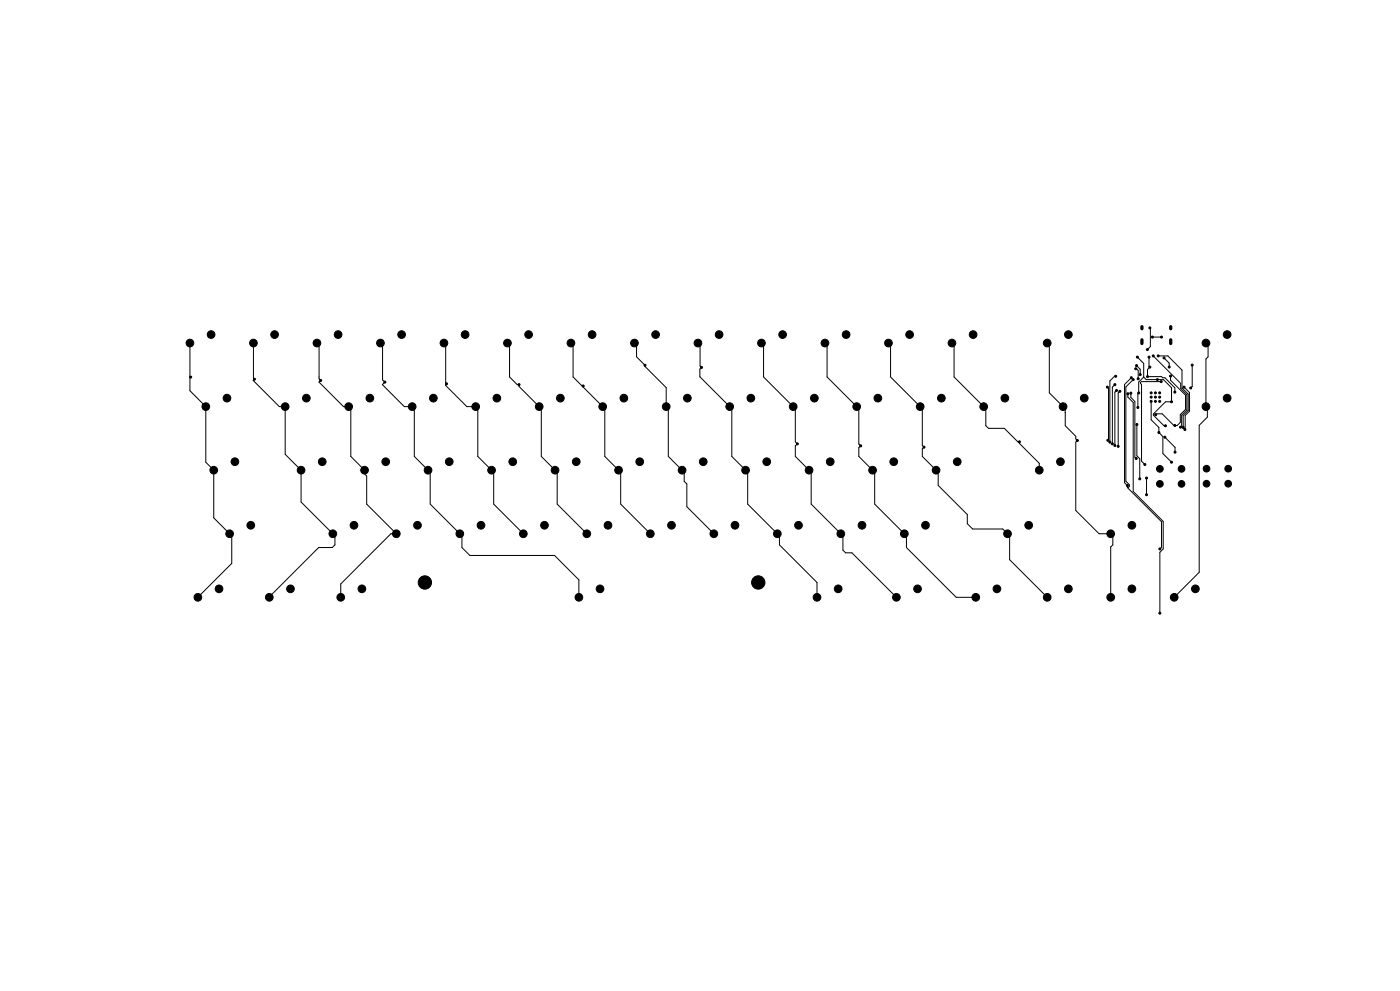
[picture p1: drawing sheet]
<svg xmlns="http://www.w3.org/2000/svg" width="420mm" height="297mm" viewBox="0 0 420 297" stroke-linecap="round" stroke-linejoin="round" font-family="sans-serif">
<g fill="#000" stroke="#000" stroke-width=".3">
<circle cx="344.9" cy="98.3" r=".3"/>
<circle cx="57" cy="102.8" r="1.15"/>
<circle cx="57.2" cy="113" r=".3"/>
<circle cx="63.3" cy="100.3" r="1.15"/>
<circle cx="68.1" cy="119.3" r="1.15"/>
<circle cx="76" cy="102.8" r="1.15"/>
<circle cx="76.3" cy="113.6" r=".3"/>
<circle cx="82.4" cy="100.3" r="1.15"/>
<circle cx="91.9" cy="119.3" r="1.15"/>
<circle cx="95.1" cy="102.8" r="1.15"/>
<circle cx="96.2" cy="114" r=".3"/>
<circle cx="101.4" cy="100.3" r="1.15"/>
<circle cx="111" cy="119.3" r="1.15"/>
<circle cx="114.1" cy="102.8" r="1.15"/>
<circle cx="115.4" cy="114.5" r=".3"/>
<circle cx="120.5" cy="100.3" r="1.15"/>
<circle cx="130" cy="119.3" r="1.15"/>
<circle cx="133.2" cy="102.8" r="1.15"/>
<circle cx="133.9" cy="115" r=".3"/>
<circle cx="139.5" cy="100.3" r="1.15"/>
<circle cx="149.1" cy="119.3" r="1.15"/>
<circle cx="152.2" cy="102.8" r="1.15"/>
<circle cx="155.7" cy="115.3" r=".3"/>
<circle cx="158.6" cy="100.3" r="1.15"/>
<circle cx="168.1" cy="119.3" r="1.15"/>
<circle cx="171.3" cy="102.8" r="1.15"/>
<circle cx="174.9" cy="115.7" r=".3"/>
<circle cx="177.6" cy="100.3" r="1.15"/>
<circle cx="187.2" cy="119.3" r="1.15"/>
<circle cx="190.3" cy="102.8" r="1.15"/>
<circle cx="193.5" cy="109.5" r=".3"/>
<circle cx="196.7" cy="100.3" r="1.15"/>
<circle cx="206.2" cy="119.3" r="1.15"/>
<circle cx="209.4" cy="102.8" r="1.15"/>
<circle cx="210.4" cy="110.1" r=".3"/>
<circle cx="215.7" cy="100.3" r="1.15"/>
<circle cx="225.3" cy="119.3" r="1.15"/>
<circle cx="228.4" cy="102.8" r="1.15"/>
<circle cx="234.8" cy="100.3" r="1.15"/>
<circle cx="244.3" cy="119.3" r="1.15"/>
<circle cx="247.5" cy="102.8" r="1.15"/>
<circle cx="253.8" cy="100.3" r="1.15"/>
<circle cx="263.4" cy="119.3" r="1.15"/>
<circle cx="266.5" cy="102.8" r="1.15"/>
<circle cx="272.9" cy="100.3" r="1.15"/>
<circle cx="282.4" cy="119.3" r="1.15"/>
<circle cx="285.6" cy="102.8" r="1.15"/>
<circle cx="291.9" cy="100.3" r="1.15"/>
<circle cx="301.5" cy="119.3" r="1.15"/>
<circle cx="314.2" cy="102.8" r="1.15"/>
<circle cx="320.5" cy="100.3" r="1.15"/>
<circle cx="325.3" cy="119.3" r="1.15"/>
<circle cx="332.2" cy="116" r=".3"/>
<circle cx="334.4" cy="115.3" r=".3"/>
<circle cx="334.7" cy="112.8" r=".3"/>
<circle cx="334.9" cy="117" r=".3"/>
<circle cx="336" cy="117.3" r=".3"/>
<circle cx="338.4" cy="118" r=".3"/>
<circle cx="339.3" cy="117.8" r=".3"/>
<circle cx="339.4" cy="113.2" r=".3"/>
<circle cx="339.9" cy="113.8" r=".3"/>
<circle cx="340.7" cy="110.5" r=".3"/>
<circle cx="340.9" cy="109.6" r=".3"/>
<circle cx="341.2" cy="107" r=".3"/>
<circle cx="341.4" cy="113.5" r=".3"/>
<circle cx="341.6" cy="117.8" r=".3"/>
<circle cx="342" cy="112.3" r=".3"/>
<circle cx="344.2" cy="104.8" r=".3"/>
<circle cx="344.2" cy="112.9" r=".3"/>
<circle cx="344.7" cy="107" r=".3"/>
<circle cx="344.9" cy="110" r=".3"/>
<circle cx="345.3" cy="119" r=".3"/>
<circle cx="345.3" cy="117.7" r=".3"/>
<circle cx="345.7" cy="101" r=".3"/>
<circle cx="346" cy="106.7" r=".3"/>
<circle cx="346.6" cy="119" r=".3"/>
<circle cx="346.6" cy="117.7" r=".3"/>
<circle cx="347.2" cy="113.8" r=".3"/>
<circle cx="347.4" cy="106.7" r=".3"/>
<circle cx="347.9" cy="119" r=".3"/>
<circle cx="347.9" cy="117.7" r=".3"/>
<circle cx="348.4" cy="114.4" r=".3"/>
<circle cx="348.4" cy="101" r=".3"/>
<circle cx="349.2" cy="107.3" r=".3"/>
<circle cx="350.7" cy="110" r=".3"/>
<circle cx="351.2" cy="112.7" r=".3"/>
<circle cx="352.5" cy="117.5" r=".3"/>
<circle cx="355.2" cy="116" r=".3"/>
<circle cx="357.2" cy="116.3" r=".3"/>
<circle cx="357.6" cy="109.4" r=".3"/>
<circle cx="361.8" cy="102.8" r="1.15"/>
<circle cx="368.1" cy="119.3" r="1.15"/>
<circle cx="368.1" cy="100.3" r="1.15"/>
<circle cx="61.7" cy="121.9" r="1.15"/>
<circle cx="70.5" cy="138.4" r="1.15"/>
<circle cx="85.6" cy="121.9" r="1.15"/>
<circle cx="96.7" cy="138.4" r="1.15"/>
<circle cx="104.6" cy="121.9" r="1.15"/>
<circle cx="115.7" cy="138.4" r="1.15"/>
<circle cx="123.7" cy="121.9" r="1.15"/>
<circle cx="134.8" cy="138.4" r="1.15"/>
<circle cx="142.7" cy="121.9" r="1.15"/>
<circle cx="153.8" cy="138.4" r="1.15"/>
<circle cx="161.8" cy="121.9" r="1.15"/>
<circle cx="172.9" cy="138.4" r="1.15"/>
<circle cx="180.8" cy="121.9" r="1.15"/>
<circle cx="191.9" cy="138.4" r="1.15"/>
<circle cx="199.9" cy="121.9" r="1.15"/>
<circle cx="211" cy="138.4" r="1.15"/>
<circle cx="218.9" cy="121.9" r="1.15"/>
<circle cx="230" cy="138.4" r="1.15"/>
<circle cx="238" cy="121.9" r="1.15"/>
<circle cx="239.2" cy="133" r=".3"/>
<circle cx="249.1" cy="138.4" r="1.15"/>
<circle cx="257" cy="121.9" r="1.15"/>
<circle cx="258.2" cy="133.6" r=".3"/>
<circle cx="268.1" cy="138.4" r="1.15"/>
<circle cx="276.1" cy="121.9" r="1.15"/>
<circle cx="277.2" cy="134" r=".3"/>
<circle cx="287.2" cy="138.4" r="1.15"/>
<circle cx="295.1" cy="121.9" r="1.15"/>
<circle cx="305.8" cy="132.4" r=".3"/>
<circle cx="318.1" cy="138.4" r="1.15"/>
<circle cx="318.9" cy="121.9" r="1.15"/>
<circle cx="323.2" cy="132" r=".3"/>
<circle cx="332.3" cy="132" r=".3"/>
<circle cx="333" cy="132.5" r=".3"/>
<circle cx="333.7" cy="133" r=".3"/>
<circle cx="334.4" cy="133.5" r=".3"/>
<circle cx="335.5" cy="133.8" r=".3"/>
<circle cx="340.9" cy="137.4" r=".3"/>
<circle cx="341.1" cy="127.2" r=".3"/>
<circle cx="341.4" cy="122.1" r=".3"/>
<circle cx="343.4" cy="139.2" r=".3"/>
<circle cx="345.3" cy="120.3" r=".3"/>
<circle cx="346.6" cy="120.3" r=".3"/>
<circle cx="346.7" cy="124.3" r=".3"/>
<circle cx="347.6" cy="129.6" r=".3"/>
<circle cx="347.9" cy="120.3" r=".3"/>
<circle cx="349.5" cy="131" r=".3"/>
<circle cx="349.6" cy="127.6" r=".3"/>
<circle cx="351.4" cy="138.5" r=".3"/>
<circle cx="351.4" cy="120.4" r=".3"/>
<circle cx="352.5" cy="127.5" r=".3"/>
<circle cx="352.5" cy="135.5" r=".3"/>
<circle cx="354.1" cy="128" r=".3"/>
<circle cx="354.9" cy="128.1" r=".3"/>
<circle cx="355.5" cy="128.7" r=".3"/>
<circle cx="361.8" cy="121.9" r="1.15"/>
<circle cx="64.1" cy="140.9" r="1.15"/>
<circle cx="68.9" cy="160" r="1.15"/>
<circle cx="75.2" cy="157.4" r="1.15"/>
<circle cx="90.3" cy="140.9" r="1.15"/>
<circle cx="99.8" cy="160" r="1.15"/>
<circle cx="106.2" cy="157.4" r="1.15"/>
<circle cx="109.4" cy="140.9" r="1.15"/>
<circle cx="118.9" cy="160" r="1.15"/>
<circle cx="125.2" cy="157.4" r="1.15"/>
<circle cx="128.4" cy="140.9" r="1.15"/>
<circle cx="137.9" cy="160" r="1.15"/>
<circle cx="144.3" cy="157.4" r="1.15"/>
<circle cx="147.5" cy="140.9" r="1.15"/>
<circle cx="157" cy="160" r="1.15"/>
<circle cx="163.3" cy="157.4" r="1.15"/>
<circle cx="166.5" cy="140.9" r="1.15"/>
<circle cx="176" cy="160" r="1.15"/>
<circle cx="182.4" cy="157.4" r="1.15"/>
<circle cx="185.6" cy="140.9" r="1.15"/>
<circle cx="195.1" cy="160" r="1.15"/>
<circle cx="201.4" cy="157.4" r="1.15"/>
<circle cx="204.6" cy="140.9" r="1.15"/>
<circle cx="214.1" cy="160" r="1.15"/>
<circle cx="220.5" cy="157.4" r="1.15"/>
<circle cx="223.7" cy="140.9" r="1.15"/>
<circle cx="233.2" cy="160" r="1.15"/>
<circle cx="239.5" cy="157.4" r="1.15"/>
<circle cx="242.7" cy="140.9" r="1.15"/>
<circle cx="252.2" cy="160" r="1.15"/>
<circle cx="258.6" cy="157.4" r="1.15"/>
<circle cx="261.8" cy="140.9" r="1.15"/>
<circle cx="271.3" cy="160" r="1.15"/>
<circle cx="277.6" cy="157.4" r="1.15"/>
<circle cx="280.8" cy="140.9" r="1.15"/>
<circle cx="302.2" cy="160" r="1.15"/>
<circle cx="308.6" cy="157.4" r="1.15"/>
<circle cx="311.8" cy="140.9" r="1.15"/>
<circle cx="333.2" cy="160" r="1.15"/>
<circle cx="338.2" cy="145.5" r=".3"/>
<circle cx="339.6" cy="157.4" r="1.15"/>
<circle cx="341.9" cy="143.5" r=".3"/>
<circle cx="343.9" cy="148.3" r=".3"/>
<circle cx="343.9" cy="143.3" r=".3"/>
<circle cx="347.9" cy="145" r="1"/>
<circle cx="347.9" cy="140.5" r="1"/>
<circle cx="354.5" cy="145" r="1"/>
<circle cx="354.5" cy="140.5" r="1"/>
<circle cx="361.9" cy="145" r="1"/>
<circle cx="361.9" cy="140.5" r="1"/>
<circle cx="368.4" cy="145" r="1"/>
<circle cx="368.4" cy="140.5" r="1"/>
<circle cx="59.4" cy="179" r="1.15"/>
<circle cx="65.7" cy="176.5" r="1.15"/>
<circle cx="80.8" cy="179" r="1.15"/>
<circle cx="87.1" cy="176.5" r="1.15"/>
<circle cx="102.2" cy="179" r="1.15"/>
<circle cx="108.6" cy="176.5" r="1.15"/>
<circle cx="127.5" cy="174.6" r="2"/>
<circle cx="173.7" cy="179" r="1.15"/>
<circle cx="180" cy="176.5" r="1.15"/>
<circle cx="227.5" cy="174.6" r="2"/>
<circle cx="245.1" cy="179" r="1.15"/>
<circle cx="251.4" cy="176.5" r="1.15"/>
<circle cx="268.9" cy="179" r="1.15"/>
<circle cx="275.3" cy="176.5" r="1.15"/>
<circle cx="292.7" cy="179" r="1.15"/>
<circle cx="299.1" cy="176.5" r="1.15"/>
<circle cx="314.2" cy="179" r="1.15"/>
<circle cx="320.5" cy="176.5" r="1.15"/>
<circle cx="333.2" cy="179" r="1.15"/>
<circle cx="339.6" cy="176.5" r="1.15"/>
<circle cx="347.9" cy="164.5" r=".3"/>
<circle cx="352.3" cy="179" r="1.15"/>
<circle cx="358.6" cy="176.5" r="1.15"/>
<circle cx="347.9" cy="183.8" r=".3"/>
</g>
<path d="M342.6 97.9v.6M351.2 97.9v.6M342.6 101.8v1.1M351.2 101.8v1.1" fill="none" stroke="#000" stroke-width="1"/>
<g fill="none" stroke="#000" stroke-width=".3">
<path d="M344.9 98.3l.2 5.6-.9 .9M57 102.8v10l.2 .2-.2 .2v3.9l4.7 4.8v16.6l2.4 2.4v14.3l5.4 5.4v8.3l-10.1 10.1M76 102.8v10.5l.3 .3-.3 .4 7.8 7.9h1.8v14.3l4.7 4.7v9.5l10.2 10.2v2.7l-.8 .8h-4.1l-14.8 14.9M95.1 102.8l.6 .7v10l.5 .5-.5 .5 7.3 7.4h1.6v.3l.6 .6v14l4.2 4.1v1.1l.6 .7v8.4l8.9 8.9h-1.6l-15.1 15v4M114.1 102.8l.7 .7v10.3l.7 .7-.8 .8 6.6 6.6h2.4v.3l.6 .6v14l4.8 4.8v9.5l9.5 9.5v3.5l2.4 2.4h25.4l7.3 7.3v5.2M133.2 102.8l.6 .7M133.7 103.3v11.5l.2 .2-.2 .5 6.3 6.4h2.7v.3l.6 .6v14l4.2 4.1v.3l.6 .7v9.2l8.9 8.9M152.2 102.8l.7 .7v9.5l2.3 2.3h.5v.5l6.7 6.7v14.3l4.8 4.8v9.5l8.8 8.9M171.3 102.8l.6 .7v9.5l2.7 2.7h.4v.3l6.4 6.5v14.3l4.8 4.8v9.5l8.9 8.9M190.3 102.8l.7 .7v3.4l2.5 2.6v.3l6.4 6.4v5.7l.6 .6v14.3l4.8 4.8v2.6l.7 .8v6.9l8.1 8.1M209.4 102.8l.6 .7v6.2l.4 .4-.4 .5v2.3l9.5 9.6v14.3l4.8 4.8v9.5l9.5 9.5v2.7l11.3 11.3v4.4M228.4 102.8l.7 .7v9.5l9.5 9.5v9.9l.6 .6-.6 .6v3.2l4.8 4.8v9.5l9.5 9.5v4.3l.8 .8h1.9l13.3 13.3"/>
<path d="M247.5 102.8l.6 .7v9.5l9.5 9.5v10.6l.6 .5-.6 .6v2.6l4.8 4.8v9.5l9.5 9.5v3.5l14.9 14.9h5.9M266.5 102.8l.7 .7v9.5l9.5 9.5v11l.5 .5-.5 .5v2.3l4.7 4.8v3.9l8.8 8.7v2.7l1.6 1.6h9l2.1 2.1v7.1l11.3 11.3M285.6 102.8v.3l.6 .7v9.2l9.5 9.5v5.1l.8 .8h4.8l4 4h.5v.5l6 6v2M314.2 102.8l.6 .7v14.2l4.7 4.8 .1 5.1 3.1 3.2v.7l.5 .5-.5 .5v20.5l7 7h3.5l.6 .6v2.7l-.6 .6v15.1M332.2 116l.3 .4v15.4l-.2 .2M334.4 115.3l-.7 .7v17M334.7 112.8h-.3l-1.4 1.4v18.3M334.9 117l-.5 .5v16M336 117.3l-.5 .5v16M338.4 118v1l1.6 1.6v26.7l9 9v8.2l-1.1 1v18.3M339.3 117.8v1.3l1.1 1.2v16.7l.5 .4M339.4 113.2l-2 2v29.5l.8 .8"/>
<path d="M340 113.8l-2.3 2.2v28.2l1.1 1.1v.5l-.6 .3 10.2 10.3v7.6l-.5 .5M340.7 110.5l.7 .5v2.5M340.9 109.6l1.1 1.1v1.6M341.2 107l1.9 1.9v4.1M343.1 113l.8 .8h5.1l2.4 2.4v4.2h-1.8l-3.6 3.7v.3l3.2 3.2h.4M343.1 113l-1.5 1.5-.2 7.6M344.7 107v2.8l.2 .2-.7 .7v2.2h4.3l.3 .3h.7l3 3v1.3M345.7 101h2.7M346 106.7l8.2 8.2v1.5l1.8 1.9v4.6l-1.5 1.5v3.3l-.4 .3M347.2 113.8h.1M347.4 106.7h2.9l4.3 4.2v5.4l1.9 1.8v4.9l-1.6 1.5v3.6M348.4 114.4h-6l-.2 .2 .3 .6v23l1 1"/>
<path d="M348.4 114.4h.1M349.2 107.3l1.5 1.5v1.2M351.2 112.7v1.3l4.5 4.4v4.3l-1.6 1.6v2.3l-1 .9h-.9l-3.5-3.5h-1.8l-.2 .3M355.2 116l1.6 1.7v5.5l-1.3 1.3v4.2M357.6 109.4v6.4l-.4 .5M361.8 102.8l.6 .7v3.4l-.6 .7v14.3l.4 .4v2.7l-2.4 2.5v44l-7.5 7.5M319.5 123.6h.1M341.1 127.2v9.4l.8 .9v6M345.3 120.3v5.5l2.3 2.3v1.5l1.3 1.2v5.1l2.5 2.6M349.5 131l3 3.1v1.4M343.9 143.3v5"/>
</g>
</svg>
